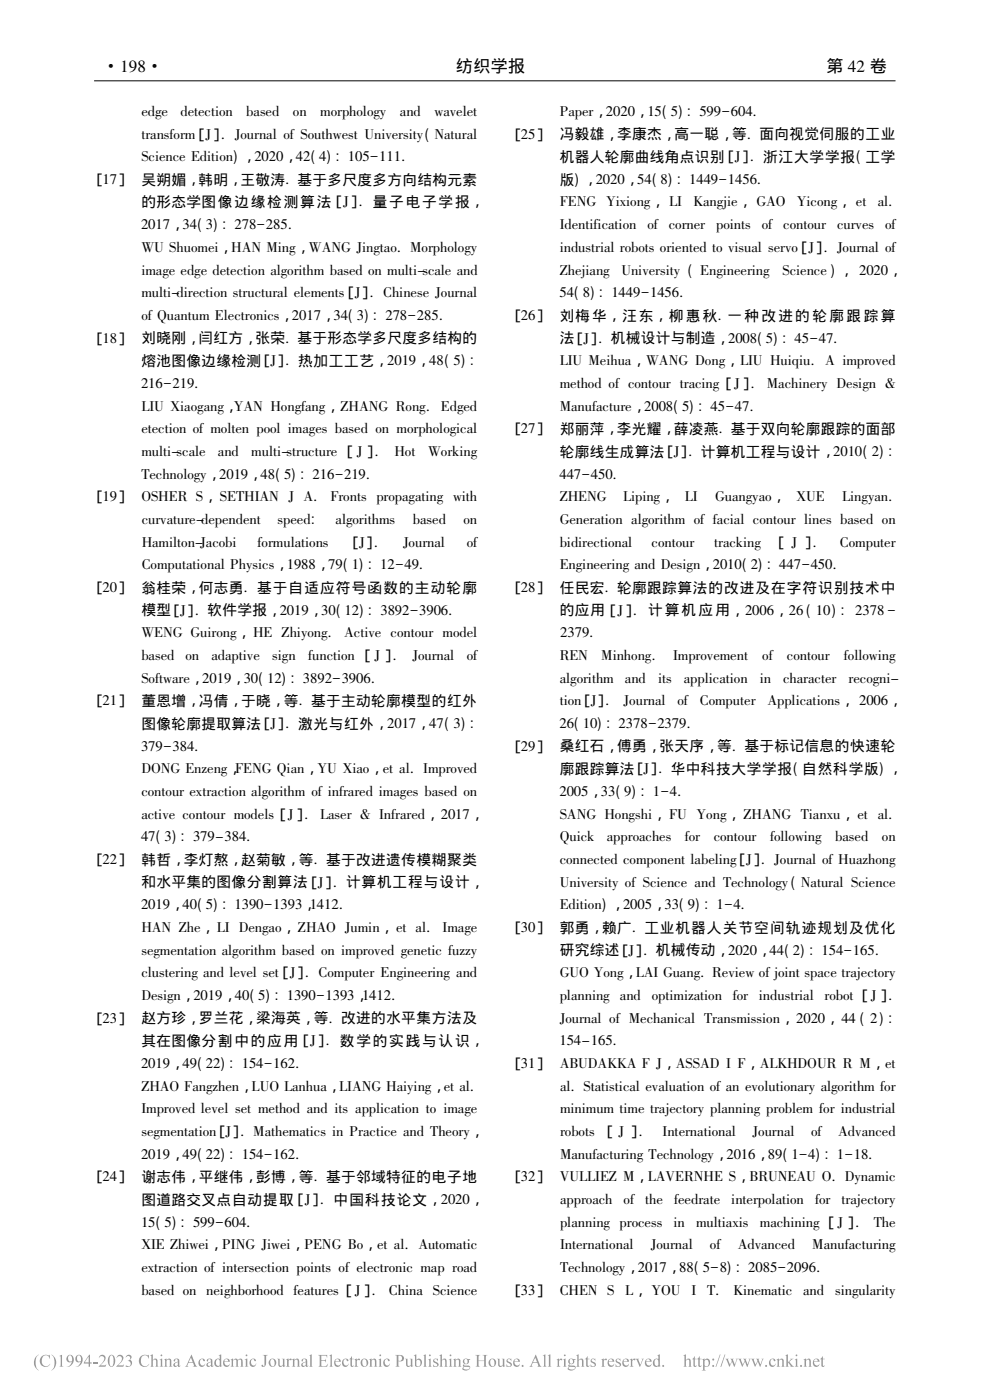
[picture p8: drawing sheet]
<svg xmlns="http://www.w3.org/2000/svg" width="210mm" height="297mm" viewBox="0 0 210 297" stroke-linecap="round" stroke-linejoin="round" font-family="sans-serif">
<defs><g id="words">
<g font-size="3.6">
<text x="21.8" y="15.3">·</text>
<text x="25.5" y="15.3">198·</text>
<text x="96.7" y="15.4">纺织学报</text>
<text x="175.3" y="15.4">第 42 卷</text>
</g>
<g font-size="3.1">
<text x="30" y="29.4">transform［J］． Journal of Southwest University</text>
<text x="30" y="24.6">edge</text>
<text x="38.3" y="24.6">detection</text>
<text x="52.2" y="24.6">based</text>
<text x="62.1" y="24.6">on</text>
<text x="67.9" y="24.6">morphology</text>
<text x="84.8" y="24.6">and</text>
<text x="92.2" y="24.6">wavelet</text>
<text x="92.2" y="29.4">Natural</text>
<text x="108.2" y="29.4">［25］</text>
<text x="118.7" y="24.6">Paper，2020，15</text>
<text x="118.7" y="29.5">冯毅雄，李康杰，高一聪，等． 面向视觉伺服的工业</text>
<text x="142.3" y="24.6">5) : 599－604．</text>
<text x="30" y="34.2">Science Edition) ，2020，42</text>
<text x="67.7" y="34.2">4) : 105－111．</text>
<text x="118.7" y="34.3">机器人轮廓曲线角点识别［J］． 浙江大学学报 工学</text>
<text x="19.4" y="39">［17］</text>
<text x="30" y="39.2">吴朔媚，韩明，王敬涛． 基于多尺度多方向结构元素</text>
<text x="118.7" y="39.2">版) ，2020，54</text>
<text x="140.1" y="39">8) : 1449－1456．</text>
<text x="30" y="44">的形态学图像边缘检测算法［J］．</text>
<text x="79.1" y="44">量子电子学报，</text>
<text x="118.7" y="43.8">FENG Yixiong， LI</text>
<text x="147.1" y="43.8">Kangjie， GAO</text>
<text x="169" y="43.8">Yicong， et</text>
<text x="186.2" y="43.8">al．</text>
<text x="29.9" y="48.6">2017，34</text>
<text x="30" y="53.4">WU Shuomei，HAN Ming，WANG Jingtao． Morphology</text>
<text x="43.7" y="48.6">3) : 278－285．</text>
<text x="118.7" y="48.6">Identification</text>
<text x="118.7" y="53.4">industrial robots oriented to visual servo［J］． Journal of</text>
<text x="137.3" y="48.6">of corner</text>
<text x="151.9" y="48.6">points</text>
<text x="161.6" y="48.6">of contour</text>
<text x="177.5" y="48.6">curves</text>
<text x="187.7" y="48.6">of</text>
<text x="30" y="58.2">image edge detection algorithm based on multi-scale and</text>
<text x="118.7" y="58.2">Zhejiang</text>
<text x="131.8" y="58.2">University</text>
<text x="148.5" y="58.2">Engineering</text>
<text x="166" y="58.2">Science ) ， 2020，</text>
<text x="30" y="63">multi-direction structural elements［J］． Chinese Journal</text>
<text x="118.6" y="63">54</text>
<text x="123.6" y="63">8) : 1449－1456．</text>
<text x="30" y="67.9">of Quantum Electronics，2017，34</text>
<text x="75.7" y="67.9">3) : 278－285．</text>
<text x="108.2" y="67.9">［26］</text>
<text x="118.7" y="68">刘梅华，汪东，柳惠秋． 一种改进的轮廓跟踪算</text>
<text x="19.4" y="72.7">［18］</text>
<text x="30" y="72.8">刘晓刚，闫红方，张荣． 基于形态学多尺度多结构的</text>
<text x="30" y="77.6">熔池图像边缘检测［J］． 热加工工艺，2019，48</text>
<text x="96.2" y="77.5">5) :</text>
<text x="118.7" y="72.8">法［J］． 机械设计与制造，2008</text>
<text x="118.7" y="77.5">LIU Meihua，WANG Dong，LIU Huiqiu．</text>
<text x="162.5" y="72.7">5) : 45－47．</text>
<text x="175" y="77.5">A improved</text>
<text x="29.9" y="82.3">216－219．</text>
<text x="118.7" y="82.3">method of contour tracing［J］．</text>
<text x="162.6" y="82.3">Machinery Design ＆</text>
<text x="30" y="87.1">LIU Xiaogang，YAN Hongfang，ZHANG Ｒong．</text>
<text x="93.5" y="87.1">Edged</text>
<text x="118.7" y="87.1">Manufacture，2008</text>
<text x="144.7" y="87.1">5) : 45－47．</text>
<text x="30" y="91.9">etection of molten pool images based on morphological</text>
<text x="108.2" y="91.9">［27］</text>
<text x="118.7" y="92">郑丽萍，李光耀，薛凌燕． 基于双向轮廓跟踪的面部</text>
<text x="30" y="96.7">multi-scale</text>
<text x="30" y="101.5">Technology，2019，48</text>
<text x="46.2" y="96.7">and</text>
<text x="53.3" y="96.7">multi-structure ［J］．</text>
<text x="60.2" y="101.5">5) : 216－219．</text>
<text x="83.7" y="96.7">Hot</text>
<text x="90.8" y="96.7">Working</text>
<text x="118.6" y="101.5">447－450．</text>
<text x="118.7" y="96.9">轮廓线生成算法［J］． 计算机工程与设计，2010</text>
<text x="184.9" y="96.7">2) :</text>
<text x="19.4" y="106.3">［19］</text>
<text x="30" y="106.3">OSHEＲ S，SETHIAN J A．</text>
<text x="70.1" y="106.3">Fronts propagating with</text>
<text x="118.7" y="106.3">ZHENG</text>
<text x="132.1" y="106.3">Liping， LI</text>
<text x="151.7" y="106.3">Guangyao， XUE</text>
<text x="178.6" y="106.3">Lingyan．</text>
<text x="30.1" y="111.1">curvature-dependent</text>
<text x="58.9" y="111.1">speed</text>
<text x="71.2" y="111.1">algorithms</text>
<text x="87.6" y="111.1">based</text>
<text x="98.3" y="111.1">on</text>
<text x="118.7" y="111.1">Generation algorithm of facial contour lines based on</text>
<text x="30.1" y="116">Hamilton-Jacobi</text>
<text x="54.6" y="116">formulations</text>
<text x="73.8" y="116">［J］．</text>
<text x="85.5" y="116">Journal</text>
<text x="99" y="116">of</text>
<text x="118.7" y="116">bidirectional</text>
<text x="138.2" y="116">contour</text>
<text x="151.5" y="116">tracking</text>
<text x="164" y="116">［ J ］．</text>
<text x="178.1" y="116">Computer</text>
<text x="19.4" y="125.6">［20］</text>
<text x="30" y="125.7">翁桂荣，何志勇． 基于自适应符号函数的主动轮廓</text>
<text x="30.1" y="120.7">Computational Physics，1988，79</text>
<text x="74.6" y="120.7">1) : 12－49．</text>
<text x="108.2" y="125.6">［28］</text>
<text x="118.7" y="120.7">Engineering and Design，2010</text>
<text x="118.7" y="125.7">任民宏． 轮廓跟踪算法的改进及在字符识别技术中</text>
<text x="159.2" y="120.7">2) : 447－450．</text>
<text x="30" y="130.5">模型［J］． 软件学报，2019，30</text>
<text x="73.1" y="130.4">12) : 3892－3906．</text>
<text x="118.7" y="130.5">的应用［J］．</text>
<text x="137.4" y="130.5">计算机应用，2006，26</text>
<text x="173" y="130.4">10) :</text>
<text x="181.4" y="130.4">2378 －</text>
<text x="30" y="135.2">WENG Guirong，HE Zhiyong．</text>
<text x="73" y="135.2">Active contour model</text>
<text x="118.8" y="135.2">2379．</text>
<text x="30" y="140">based</text>
<text x="39.3" y="140">on</text>
<text x="44.8" y="140">adaptive</text>
<text x="57.7" y="140">sign</text>
<text x="65.3" y="140">function ［J］．</text>
<text x="87.5" y="140">Journal</text>
<text x="99" y="140">of</text>
<text x="118.7" y="140">ＲEN</text>
<text x="127.5" y="140">Minhong．</text>
<text x="142.7" y="140">Improvement</text>
<text x="161.7" y="140">of</text>
<text x="166.9" y="140">contour</text>
<text x="179" y="140">following</text>
<text x="19.4" y="149.6">［21］</text>
<text x="30" y="144.8">Software，2019，30</text>
<text x="30" y="149.8">董恩增，冯倩，于晓，等． 基于主动轮廓模型的红外</text>
<text x="56.7" y="144.8">12) : 3892－3906．</text>
<text x="118.7" y="144.8">algorithm</text>
<text x="118.7" y="149.6">tion［J］．</text>
<text x="132.3" y="149.6">Journal</text>
<text x="132.5" y="144.8">and</text>
<text x="139.6" y="144.8">its</text>
<text x="143.7" y="149.6">of</text>
<text x="145" y="144.8">application</text>
<text x="148.4" y="149.6">Computer</text>
<text x="161.1" y="144.8">in</text>
<text x="162.8" y="149.6">Applications， 2006，</text>
<text x="166.1" y="144.8">character</text>
<text x="180" y="144.8">recogni-</text>
<text x="30" y="154.6">图像轮廓提取算法［J］． 激光与红外，2017，47</text>
<text x="96.2" y="154.4">3) :</text>
<text x="118.6" y="154.4">26</text>
<text x="123.6" y="154.4">10) : 2378－2379．</text>
<text x="29.9" y="159.2">379－384．</text>
<text x="108.2" y="159.2">［29］</text>
<text x="118.7" y="159.4">桑红石，傅勇，张天序，等． 基于标记信息的快速轮</text>
<text x="30" y="164">DONG Enzeng，</text>
<text x="49.9" y="164">FENG Qian，YU Xiao，et al． Improved</text>
<text x="118.7" y="164.2">廓跟踪算法［J］． 华中科技大学学报 自然科学版) ，</text>
<text x="30" y="168.8">contour extraction algorithm of infrared images based on</text>
<text x="30" y="173.6">active contour models［J］．</text>
<text x="67.9" y="173.6">Laser ＆ Infrared，2017，</text>
<text x="118.6" y="168.8">2005，33</text>
<text x="118.7" y="173.6">SANG Hongshi，FU Yong，ZHANG Tianxu，et al．</text>
<text x="132.4" y="168.8">9) : 1－4．</text>
<text x="29.9" y="178.5">47</text>
<text x="34.9" y="178.5">3) : 379－384．</text>
<text x="118.7" y="178.5">Quick</text>
<text x="128.7" y="178.5">approaches</text>
<text x="145.2" y="178.5">for</text>
<text x="151.4" y="178.5">contour</text>
<text x="163.3" y="178.5">following</text>
<text x="177.1" y="178.5">based</text>
<text x="187" y="178.5">on</text>
<text x="19.4" y="183.3">［22］</text>
<text x="30" y="183.4">韩哲，李灯熬，赵菊敏，等． 基于改进遗传模糊聚类</text>
<text x="118.7" y="183.3">connected component labeling［J］． Journal of Huazhong</text>
<text x="30" y="188.2">和水平集的图像分割算法［J］． 计算机工程与设计，</text>
<text x="118.7" y="188.1">University of Science and Technology</text>
<text x="169.9" y="188.1">Natural Science</text>
<text x="29.9" y="192.9">2019，40</text>
<text x="30" y="197.7">HAN Zhe，LI Dengao，ZHAO Jumin，et al．</text>
<text x="43.7" y="192.9">5) : 1390－1393，</text>
<text x="65.7" y="192.9">1412．</text>
<text x="93.9" y="197.7">Image</text>
<text x="108.2" y="197.7">［30］</text>
<text x="118.7" y="192.9">Edition) ，2005，33</text>
<text x="118.7" y="197.9">郭勇，赖广． 工业机器人关节空间轨迹规划及优化</text>
<text x="145.9" y="192.9">9) : 1－4．</text>
<text x="30" y="202.5">segmentation algorithm based on improved genetic fuzzy</text>
<text x="118.7" y="202.6">研究综述［J］． 机械传动，2020，44</text>
<text x="168.2" y="202.5">2) : 154－165．</text>
<text x="30" y="207.3">clustering and level set［J］． Computer Engineering and</text>
<text x="118.7" y="207.3">GUO Yong，LAI Guang． Ｒeview of joint space trajectory</text>
<text x="30" y="212.1">Design，2019，40</text>
<text x="54.8" y="212.1">5) : 1390－1393，</text>
<text x="76.8" y="212.1">1412．</text>
<text x="118.7" y="212.1">planning and</text>
<text x="138.2" y="212.1">optimization</text>
<text x="155.4" y="212.1">for</text>
<text x="161" y="212.1">industrial</text>
<text x="174.9" y="212.1">robot ［J］．</text>
<text x="19.4" y="216.9">［23］</text>
<text x="30" y="217.1">赵方珍，罗兰花，梁海英，等． 改进的水平集方法及</text>
<text x="30" y="221.9">其在图像分割中的应用［J］．</text>
<text x="72.1" y="221.9">数学的实践与认识，</text>
<text x="118.6" y="221.7">154－165．</text>
<text x="118.7" y="216.9">Journal of Mechanical Transmission，2020，44</text>
<text x="184.6" y="216.9">2) :</text>
<text x="29.9" y="226.6">2019，49</text>
<text x="43.7" y="226.6">22) : 154－162．</text>
<text x="108.2" y="226.6">［31］</text>
<text x="118.7" y="226.6">ABUDAKKA F J，ASSAD I F，ALKHDOUＲ Ｒ M，et</text>
<text x="30" y="231.4">ZHAO Fangzhen，LUO Lanhua，LIANG Haiying，et al．</text>
<text x="118.8" y="231.4">al． Statistical evaluation of an evolutionary algorithm for</text>
<text x="30" y="236.2">Improved level set method and its application to image</text>
<text x="118.8" y="236.2">minimum time trajectory planning problem for industrial</text>
<text x="29.9" y="245.8">2019，49</text>
<text x="30" y="241">segmentation［J］． Mathematics in Practice and Theory，</text>
<text x="43.7" y="245.8">22) : 154－162．</text>
<text x="118.8" y="241">robots ［J ］．</text>
<text x="118.8" y="245.8">Manufacturing Technology，2016，89</text>
<text x="140.5" y="241">International</text>
<text x="159.6" y="241">Journal</text>
<text x="167.8" y="245.8">1－4) : 1－18．</text>
<text x="172" y="241">of</text>
<text x="177.8" y="241">Advanced</text>
<text x="19.4" y="250.6">［24］</text>
<text x="30" y="250.7">谢志伟，平继伟，彭博，等． 基于邻域特征的电子地</text>
<text x="108.2" y="250.6">［32］</text>
<text x="118.7" y="250.6">VULLIEZ M，LAVEＲNHE S，BＲUNEAU O． Dynamic</text>
<text x="30" y="255.5">图道路交叉点自动提取［J］． 中国科技论文，2020，</text>
<text x="118.8" y="255.4">approach</text>
<text x="132.3" y="255.4">of the</text>
<text x="143" y="255.4">feedrate</text>
<text x="155.1" y="255.4">interpolation</text>
<text x="172.9" y="255.4">for</text>
<text x="178.5" y="255.4">trajectory</text>
<text x="29.9" y="260.2">15</text>
<text x="34.9" y="260.2">5) : 599－604．</text>
<text x="118.8" y="260.2">planning process</text>
<text x="142.8" y="260.2">in</text>
<text x="147.6" y="260.2">multiaxis</text>
<text x="161.2" y="260.2">machining ［J］．</text>
<text x="185.3" y="260.2">The</text>
<text x="30" y="269.8">extraction of intersection points of electronic map road</text>
<text x="30" y="265">XIE Zhiwei，PING Jiwei，PENG Bo，et al． Automatic</text>
<text x="118.8" y="265">International</text>
<text x="118.8" y="269.8">Technology，2017，88</text>
<text x="138" y="265">Journal</text>
<text x="149" y="269.8">5－8) : 2085－2096．</text>
<text x="150.6" y="265">of</text>
<text x="156.5" y="265">Advanced</text>
<text x="172.3" y="265">Manufacturing</text>
<text x="30" y="274.6">based on neighborhood features［J］．</text>
<text x="82.5" y="274.6">China Science</text>
<text x="108.2" y="274.6">［33］</text>
<text x="118.7" y="274.6">CHEN S</text>
<text x="132.6" y="274.6">L， YOU</text>
<text x="146.6" y="274.6">I</text>
<text x="150" y="274.6">T．</text>
<text x="155.5" y="274.6">Kinematic</text>
<text x="170.3" y="274.6">and</text>
<text x="177.1" y="274.6">singularity</text>
</g>
</g></defs>
<path d="M20 17.1h169.9" fill="none" stroke="#000" stroke-width=".21"/>
<g fill="#999">
<path d="M74.6 287.7v.5h.4l-.4 .1 .1 1.3 .1 .1 .3-.1a.39 .39 0 0 1-.5 .4 .39 .39 0 0 1-.3-.5v-1.2h-.3z" fill-rule="evenodd"/>
<path d="M40.6 287.4l.9 2.1 .4 .4h-1l.2-.1-.1-.7h-1l-.3 .6 .3 .2h-.8l.3-.3zM40.5 288l-.5 1h.9z" fill-rule="evenodd"/>
<path d="M10.9 287.3a1.91 1.91 0 0 1 0 3.4 2.47 2.47 0 0 0 0-3.4z" fill-rule="evenodd"/>
<path d="M12.5 287.7l.7-.3v2.2l.3 .3h-.9l.2-.1 .1-1.7-.1-.4z" fill-rule="evenodd"/>
<path d="M14.4 287.5a.93 .93 0 0 1 1.2 .3 .93 .93 0 0 1 0 1.1 1.34 1.34 0 0 1-1.5 1 1.26 1.26 0 0 0 1.1-1.1 .77 .77 0 0 1-1.1-.2 .77 .77 0 0 1 .3-1.1zM14.7 287.5a.64 .64 0 0 0-.3 .9 .64 .64 0 0 0 .9 .3 .99 .99 0 0 0-.4-1.2z" fill-rule="evenodd"/>
<path d="M16.3 287.5a.86 .86 0 0 1 1.1 .1 .86 .86 0 0 1 .1 1.1 1.38 1.38 0 0 1-1.5 1.2 1.21 1.21 0 0 0 1.1-1.1 .78 .78 0 0 1-1.1-.2 .78 .78 0 0 1 .3-1.1zM16.4 287.7a.64 .64 0 0 0-.1 .7 .64 .64 0 0 0 .8 .3 .74 .74 0 0 0-.5-1.2z" fill-rule="evenodd"/>
<path d="M18.9 287.4h.2v1.6h.3v.2h-.3v.7h-.3v-.7h-1v-.2zM18.8 287.7l-.8 1.3h.8z" fill-rule="evenodd"/>
<path d="M19.7 288.9h1v.3h-1z" fill-rule="evenodd"/>
<path d="M21.2 287.5a.77 .77 0 0 1 1.1 .2 .77 .77 0 0 1-.2 1.1l-.8 .8h.9l.3-.2-.1 .5-1.5-.1a2.08 2.08 0 0 0 1.1-1.9 .62 .62 0 0 0-1 .2z" fill-rule="evenodd"/>
<path d="M23.2 287.6a.75 .75 0 0 1 .9-.1 .75 .75 0 0 1 .3 .8 1.09 1.09 0 0 1-1 1.6 1.75 1.75 0 0 1-.2-2.3zM23.5 287.5a2.28 2.28 0 0 0 0 2.3h.1a1.76 1.76 0 0 0 .3-2.1z" fill-rule="evenodd"/>
<path d="M34.7 288.4l.6-.2v.3a.54 .54 0 0 1 .7-.3 .54 .54 0 0 1 .3 .6v.9l.3 .2h-.8l.2-.2v-1.1l-.2-.2-.5 .2v1.1l.3 .2h-.9l.3-.1v-.3v-1z" fill-rule="evenodd"/>
<path d="M26.8 287.6a.58 .58 0 0 1 .9-.1 .58 .58 0 0 1-.1 .9 .82 .82 0 0 1 .2 1.2 .82 .82 0 0 1-1.2 .2l.1-.1a.59 .59 0 0 0 1-.2 .59 .59 0 0 0-.6-.8 .54 .54 0 0 0 .5-.5 .54 .54 0 0 0-.4-.6l-.5 .3z" fill-rule="evenodd"/>
<path d="M29.9 287.7a1.76 1.76 0 0 1 1.5-.2l.2-.1v.8a.9 .9 0 0 0-1.1-.7 .9 .9 0 0 0-.6 1.2 .96 .96 0 0 0 .6 1.1 .96 .96 0 0 0 1.2-.5 1.24 1.24 0 0 1-1.9 .3 1.24 1.24 0 0 1 .1-1.9z" fill-rule="evenodd"/>
<path d="M31.8 287.5l.6-.2v1.2a.54 .54 0 0 1 .7-.3 .54 .54 0 0 1 .3 .7v.9l.3 .1h-.9l.3-.2v-1a.35 .35 0 0 0-.3-.3 .35 .35 0 0 0-.4 .2v1.2l.3 .1h-.8l.2-.2v-2z" fill-rule="evenodd"/>
<path d="M34.1 287.5a.18 .18 0 0 1 .3 0 .18 .18 0 0 1-.3 0zM33.8 288.4l.6-.2v1.5l.3 .2h-.9l.3-.1v-.3v-1z" fill-rule="evenodd"/>
<path d="M91 287.5a.2 .2 0 0 1 .4 0 .2 .2 0 0 1-.4 0zM90.8 288.4l.5-.2 .1 1.5 .2 .2h-.8l.2-.1 .1-.3-.1-1z" fill-rule="evenodd"/>
<path d="M36.9 288.5a.62 .62 0 0 1 .7-.3 .62 .62 0 0 1 .4 .6v.9h.3l-.4 .2-.2-.2a.51 .51 0 0 1-.9 .1 .51 .51 0 0 1 .4-.8l.5-.2v-.3a.32 .32 0 0 0-.4-.2 .32 .32 0 0 0-.2 .4h-.2zM37.1 289.2a.34 .34 0 0 0 .1 .5 .34 .34 0 0 0 .5-.1v-.7z" fill-rule="evenodd"/>
<path d="M58.7 288.2h.6v1.1a.36 .36 0 0 0 .3 .4 .36 .36 0 0 0 .4-.2v-1.1l-.2-.2h.5v1.4l.3 .1-.6 .2v-.3a.52 .52 0 0 1-.6 .4 .52 .52 0 0 1-.4-.7v-.9z" fill-rule="evenodd"/>
<path d="M42.3 288.4a.59 .59 0 0 1 .7-.2 .59 .59 0 0 1 .4 .5 .29 .29 0 0 1-.3 0 .29 .29 0 0 1-.1-.3 .6 .6 0 0 0-.6 .3 .6 .6 0 0 0 .1 .7 .55 .55 0 0 0 .6 .2 .55 .55 0 0 0 .4-.4 .76 .76 0 0 1-.9 .7 .76 .76 0 0 1-.5-1.1z" fill-rule="evenodd"/>
<path d="M44 288.3a.62 .62 0 0 1 .7-.1 .62 .62 0 0 1 .3 .6l.1 .9h.2l-.4 .2-.2-.2a.51 .51 0 0 1-.9 .1 .51 .51 0 0 1 .5-.8l.4-.2v-.3a.36 .36 0 0 0-.4-.2 .36 .36 0 0 0-.3 .5l-.1-.1zM44.1 289.2l.1 .5h.3l.2-.1v-.7z" fill-rule="evenodd"/>
<path d="M75.1 288.4l.6-.2v.3l.4-.3a.18 .18 0 0 1 .2 .1 .18 .18 0 0 1-.1 .2l-.3-.1-.2 .3v1l.3 .2h-.9l.2-.1 .1-.3-.1-1z" fill-rule="evenodd"/>
<path d="M47.6 288.4a.67 .67 0 0 1 .7-.2 .67 .67 0 0 1 .5 .7h-1.2a.6 .6 0 0 0 .4 .7 .6 .6 0 0 0 .7-.4 .74 .74 0 0 1-.9 .7 .74 .74 0 0 1-.5-1.1zM47.7 288.4l-.1 .3h.8a.39 .39 0 0 0-.2-.3 .39 .39 0 0 0-.5 0z" fill-rule="evenodd"/>
<path d="M48.9 288.4l.5-.2v.3a.55 .55 0 0 1 .5-.3 .55 .55 0 0 1 .5 .3 .53 .53 0 0 1 .7-.3 .53 .53 0 0 1 .4 .6v1l.2 .1h-.8l.3-.2v-.9a.35 .35 0 0 0-.4-.4 .35 .35 0 0 0-.4 .3v1.1l.3 .1h-.8l.2-.2v-.9a.37 .37 0 0 0-.2-.4 .37 .37 0 0 0-.5 .2l.1 1.2 .2 .1h-.8l.2-.1v-.3v-1z" fill-rule="evenodd"/>
<path d="M52.1 287.5a.2 .2 0 0 1 .4 0 .2 .2 0 0 1-.4 0zM51.9 288.4l.6-.2v1.6l.2 .1h-.8l.2-.2v-1.2z" fill-rule="evenodd"/>
<path d="M53.2 288.4a.56 .56 0 0 1 .6-.2 .56 .56 0 0 1 .4 .5 .27 .27 0 0 1-.3-.1 .27 .27 0 0 1-.1-.2 .6 .6 0 0 0-.6 .3 .6 .6 0 0 0 .2 .7 .55 .55 0 0 0 .5 .2 .55 .55 0 0 0 .5-.4 .76 .76 0 0 1-1 .7 .76 .76 0 0 1-.5-1.1z" fill-rule="evenodd"/>
<path d="M55.7 287.4h1.1l-.4 .3v1.4a.58 .58 0 0 1-.2 .7 .58 .58 0 0 1-.7-.1l.1-.2 .4 .3 .1-.1v-2z" fill-rule="evenodd"/>
<path d="M156.6 288.2h.7l-.2 .2 .5 1.1 .3-.8-.3-.5h.7l-.1 .2 .4 1.1 .4-1.1-.3-.2 .5 .1-.7 1.6-.5-1.1-.6 1.1-.6-1.5z" fill-rule="evenodd"/>
<path d="M164.6 288.4l.6-.2v.3a.54 .54 0 0 1 .7-.3 .54 .54 0 0 1 .3 .6v.9l.3 .2h-.8l.2-.2v-1.1l-.2-.2-.5 .2v1.1l.3 .2h-.9l.3-.1v-.3v-1z" fill-rule="evenodd"/>
<path d="M60.6 288.4l.6-.2v.3l.3-.3 .3 .1a.23 .23 0 0 1-.1 .2 .23 .23 0 0 1-.3-.1l-.2 .3v1l.3 .2h-.9l.3-.2v-1.2z" fill-rule="evenodd"/>
<path d="M113.6 287.4l.9 2.1 .4 .4h-1l.3-.1-.2-.7h-1l-.3 .6 .3 .2h-.7l.3-.3zM113.5 288l-.5 1h.9z" fill-rule="evenodd"/>
<path d="M64.1 288.3a.62 .62 0 0 1 .7-.1 .62 .62 0 0 1 .4 .6v.9h.2l-.3 .2-.3-.2a.51 .51 0 0 1-.9 .1 .51 .51 0 0 1 .5-.8l.4-.2v-.3a.36 .36 0 0 0-.4-.2 .36 .36 0 0 0-.2 .5l-.2-.1zM64.2 289.2l.1 .5h.3l.2-.1v-.7z" fill-rule="evenodd"/>
<path d="M71.1 288.4a.67 .67 0 0 1 .7-.2 .67 .67 0 0 1 .5 .7h-1.2a.6 .6 0 0 0 .4 .7 .6 .6 0 0 0 .7-.4 .73 .73 0 0 1-.9 .7 .73 .73 0 0 1-.4-1.1zM71.3 288.4l-.2 .3h.8a.4 .4 0 0 0-.2-.4 .4 .4 0 0 0-.4 .1z" fill-rule="evenodd"/>
<path d="M103.6 289a.85 .85 0 0 1 1.7 0 .85 .85 0 0 1-1.7 0zM104.2 288.4a.89 .89 0 0 0 .4 1.4 .92 .92 0 0 0-.3-1.5z" fill-rule="evenodd"/>
<path d="M125.4 288.3l.9-.1v.5a.45 .45 0 0 0-.3-.4 .45 .45 0 0 0-.5 .1v.3l.3 .2a.59 .59 0 0 1 .5 .7 .59 .59 0 0 1-.9 .3h-.1v-.5a.45 .45 0 0 0 .3 .4 .45 .45 0 0 0 .5-.2l-.1-.3-.7-.4z" fill-rule="evenodd"/>
<path d="M65.5 287.5l.6-.2v2.4l.3 .2h-.9l.3-.1v-2.1z" fill-rule="evenodd"/>
<path d="M72.8 288.4a.56 .56 0 0 1 .6-.2 .56 .56 0 0 1 .4 .5 .27 .27 0 0 1-.3-.1 .27 .27 0 0 1-.1-.2 .6 .6 0 0 0-.6 .3 .6 .6 0 0 0 .2 .7 .55 .55 0 0 0 .5 .2 .55 .55 0 0 0 .5-.4 .76 .76 0 0 1-1 .7 .76 .76 0 0 1-.4-1.1z" fill-rule="evenodd"/>
<path d="M7.8 287.6l.4-.3a2.47 2.47 0 0 0 0 3.4 1.93 1.93 0 0 1-.4-3.1z" fill-rule="evenodd"/>
<path d="M46.4 287.5l.5-.2v2.3l.3 .1-.6 .2v-.2a.74 .74 0 0 1-1 0 .74 .74 0 0 1-.1-1l.5-.5 .6 .1v-.6zM46 288.4a.75 .75 0 0 0-.2 .8 .75 .75 0 0 0 .6 .5l.2-.1v-.9a.38 .38 0 0 0-.2-.3 .38 .38 0 0 0-.4 0z" fill-rule="evenodd"/>
<path d="M76.4 289a.85 .85 0 0 1 1.7 0 .85 .85 0 0 1-1.7 0zM77 288.4a.86 .86 0 0 0 .5 1.4 .91 .91 0 0 0-.4-1.5z" fill-rule="evenodd"/>
<path d="M78.2 288.4l.6-.2v.3a.54 .54 0 0 1 .7-.3 .54 .54 0 0 1 .3 .6v1l.3 .1h-.8l.2-.2v-.9l-.1-.3-.2-.1-.4 .2v1.1l.3 .2h-.9l.3-.2v-1.2z" fill-rule="evenodd"/>
<path d="M80.5 287.5a.19 .19 0 0 1 .3 0 .19 .19 0 0 1-.3 0zM80.2 288.4l.6-.2v1.6l.3 .1h-.8l.2-.2v-1.2z" fill-rule="evenodd"/>
<path d="M81.5 288.4a.56 .56 0 0 1 .6-.2 .56 .56 0 0 1 .5 .5 .27 .27 0 0 1-.3-.1 .27 .27 0 0 1-.1-.2 .6 .6 0 0 0-.6 .3 .6 .6 0 0 0 .1 .7 .55 .55 0 0 0 .6 .2 .55 .55 0 0 0 .4-.4 .76 .76 0 0 1-.9 .7 .76 .76 0 0 1-.5-1.1z" fill-rule="evenodd"/>
<path d="M83.8 287.4h.9a.76 .76 0 0 1 1 .8 .76 .76 0 0 1-1.2 .5v1l.3 .2h-1l.3-.1v-.3v-1.8zM84.5 287.6v1a.57 .57 0 0 0 .8-.5 .57 .57 0 0 0-.8-.5z" fill-rule="evenodd"/>
<path d="M87.7 287.5l.6-.2v1.2a.7 .7 0 0 1 1-.2 .7 .7 0 0 1 .2 1 .92 .92 0 0 1-1.5 .5v-2l-.1-.3zM88.3 288.6v1.1a.65 .65 0 0 0 1-.4 .65 .65 0 0 0-.7-.9z" fill-rule="evenodd"/>
<path d="M25 287.5a.77 .77 0 0 1 1.1 .2 .77 .77 0 0 1-.3 1.1l-.8 .8h1l.3-.2-.2 .5h-1.4a2.65 2.65 0 0 0 1.1-1.9 .6 .6 0 0 0-.6-.3 .6 .6 0 0 0-.5 .4z" fill-rule="evenodd"/>
<path d="M92 288.3l.9-.1v.5a.47 .47 0 0 0-.3-.4 .47 .47 0 0 0-.5 .1l.3 .5a.59 .59 0 0 1 .5 .8 .59 .59 0 0 1-.9 .2h-.1v-.5a.48 .48 0 0 0 .3 .4 .48 .48 0 0 0 .5-.2l-.1-.3-.7-.4z" fill-rule="evenodd"/>
<path d="M100.8 287.4h1l-.3 .2v1h1.2v-1l-.4-.2h1.1l-.3 .2-.1 .3 .1 1.7 .3 .3h-1.1l.4-.1v-1.1h-1.2v1l.3 .2h-1l.3-.1v-.3v-1.9z" fill-rule="evenodd"/>
<path d="M95.4 287.5a.18 .18 0 0 1 .3 0 .18 .18 0 0 1-.3 0zM95.1 288.4l.6-.2v1.5l.3 .2h-.9l.3-.1v-.3v-1z" fill-rule="evenodd"/>
<path d="M96.1 288.4l.5-.2v.3a.54 .54 0 0 1 .7-.3 .54 .54 0 0 1 .3 .6l.1 .9 .2 .2h-.8l.2-.2v-1.1l-.2-.2-.5 .2v1.1l.3 .2h-.8l.2-.1v-.3v-1z" fill-rule="evenodd"/>
<path d="M98.4 288.4l.4-.2 .9 .2-.3 .1a.68 .68 0 0 1-.1 .8 .68 .68 0 0 1-.8 .1l-.1 .2 .2 .1a.72 .72 0 0 1 1.1 .5 .9 .9 0 0 1-.8 .6 .9 .9 0 0 1-.8-.5l.3-.4-.2-.3 .3-.3-.3-.4zM98.6 288.4a.49 .49 0 0 0-.1 .6 .49 .49 0 0 0 .6 .2 .5 .5 0 0 0 .1-.6 .5 .5 0 0 0-.6-.2zM98.5 289.9l-.2 .3a.73 .73 0 0 0 .7 .3 .73 .73 0 0 0 .6-.5z" fill-rule="evenodd"/>
<path d="M56.9 289a.85 .85 0 0 1 1.7 0 .85 .85 0 0 1-1.7 0zM57.5 288.4a.89 .89 0 0 0 .5 1.4 .92 .92 0 0 0-.4-1.5z" fill-rule="evenodd"/>
<path d="M67.5 287.4h1.9v.6l-.2-.4-1-.1v1h.8l.1-.3v.8l-.2-.3h-.7v1l.1 .1a.9 .9 0 0 0 1.2-.5l-.1 .6h-1.9l.2-.1 .1-.3v-1.8z" fill-rule="evenodd"/>
<path d="M105.4 288.2h.5v1.1a.36 .36 0 0 0 .3 .4 .36 .36 0 0 0 .4-.2v-1.1l-.2-.2h.6v1.4l.2 .1-.6 .2v-.3a.52 .52 0 0 1-.6 .4 .52 .52 0 0 1-.3-.7l-.1-.9z" fill-rule="evenodd"/>
<path d="M8.9 287.7a1.78 1.78 0 0 1 1.5-.2l.1-.1 .1 .8a.92 .92 0 0 0-1.1-.7 .92 .92 0 0 0-.6 1.2 .98 .98 0 0 0 .6 1.1 .98 .98 0 0 0 1.2-.5 1.24 1.24 0 0 1-1.9 .3 1.24 1.24 0 0 1 .1-1.9z" fill-rule="evenodd"/>
<path d="M89.7 287.5l.6-.2v2.4l.3 .2h-.9l.3-.1v-2.1z" fill-rule="evenodd"/>
<path d="M61.8 288.4l.6-.2v.3a.54 .54 0 0 1 .7-.3 .54 .54 0 0 1 .4 .6v1l.2 .1h-.8l.2-.2v-.9v-.3l-.2-.1-.5 .2v1.1l.3 .2h-.8l.2-.2v-1.2z" fill-rule="evenodd"/>
<path d="M115.1 287.5l.6-.2v2.2v.3l.3 .1h-.9l.3-.1v-.3v-1.7l-.1-.3z" fill-rule="evenodd"/>
<path d="M116.2 287.5l.5-.2v2.5l.3 .1h-.8l.2-.4v-1.8z" fill-rule="evenodd"/>
<path d="M109.1 288.4a.67 .67 0 0 1 .7-.2 .67 .67 0 0 1 .5 .7h-1.2a.6 .6 0 0 0 .4 .7 .6 .6 0 0 0 .7-.4 .74 .74 0 0 1-.9 .7 .74 .74 0 0 1-.4-1.1zM109.3 288.4l-.2 .3h.8a.39 .39 0 0 0-.2-.3 .39 .39 0 0 0-.4 0z" fill-rule="evenodd"/>
<path d="M118 288.4l.6-.2v.3l.4-.3a.18 .18 0 0 1 .2 .1 .18 .18 0 0 1-.1 .2l-.3-.1-.2 .3v1l.3 .2h-.9l.2-.1 .1-.3-.1-1z" fill-rule="evenodd"/>
<path d="M119.6 287.5a.2 .2 0 0 1 .4 0 .2 .2 0 0 1-.4 0zM119.3 288.4l.6-.2v1.5l.3 .2h-.8l.2-.1v-1.3z" fill-rule="evenodd"/>
<path d="M120.7 288.4l.5-.2 .9 .1-.1 .2h-.3a.68 .68 0 0 1-.1 .7 .68 .68 0 0 1-.8 .2v.2l.2 .1a.75 .75 0 0 1 1.1 .5 .93 .93 0 0 1-.8 .6 .93 .93 0 0 1-.9-.5l.3-.4-.2-.3 .3-.3-.3-.4zM120.9 288.4a.49 .49 0 0 0-.1 .6 .49 .49 0 0 0 .6 .2 .5 .5 0 0 0 .1-.6 .5 .5 0 0 0-.6-.2zM120.8 289.9l-.2 .3a.72 .72 0 0 0 .7 .3 .72 .72 0 0 0 .6-.5z" fill-rule="evenodd"/>
<path d="M122.2 287.5l.5-.2v1.2a.55 .55 0 0 1 .7-.3 .55 .55 0 0 1 .4 .7v.8l.2 .2h-.8l.2-.2v-1a.35 .35 0 0 0-.3-.3 .35 .35 0 0 0-.4 .2v1.1l.3 .2h-.8l.2-.1v-.3v-1.7v-.3z" fill-rule="evenodd"/>
<path d="M124.6 287.7v.5h.4l-.4 .1v1.3l.2 .1 .3-.1a.38 .38 0 0 1-.5 .4 .38 .38 0 0 1-.3-.5v-1.2h-.3z" fill-rule="evenodd"/>
<path d="M127.5 288.4l.6-.2v.3l.2-.3h.3a.2 .2 0 0 1 0 .3 .2 .2 0 0 1-.3-.1l-.2 .3v1l.3 .2h-.9l.2-.2v-1.2z" fill-rule="evenodd"/>
<path d="M93.1 287.5l.6-.2v1.2a.54 .54 0 0 1 .7-.3 .54 .54 0 0 1 .3 .7l.1 .9 .2 .1h-.8l.2-.2v-1a.35 .35 0 0 0-.3-.3 .35 .35 0 0 0-.4 .2v1.2l.3 .1h-.8l.2-.2v-2z" fill-rule="evenodd"/>
<path d="M69.8 287.5l.6-.2v2.2v.3l.3 .1h-.9l.3-.1v-.3v-1.7l-.1-.3z" fill-rule="evenodd"/>
<path d="M129.1 288.4a.67 .67 0 0 1 .7-.2 .67 .67 0 0 1 .5 .7h-1.2a.6 .6 0 0 0 .4 .7 .6 .6 0 0 0 .7-.4 .73 .73 0 0 1-.9 .7 .73 .73 0 0 1-.4-1.1zM129.3 288.4l-.2 .3h.8a.4 .4 0 0 0-.2-.4 .4 .4 0 0 0-.4 .1z" fill-rule="evenodd"/>
<path d="M130.7 288.3l.9-.1v.5a.44 .44 0 0 0-.3-.4 .44 .44 0 0 0-.5 .2l.3 .4a.59 .59 0 0 1 .5 .7 .59 .59 0 0 1-.9 .3h-.1v-.5a.48 .48 0 0 0 .3 .4 .48 .48 0 0 0 .5-.2v-.3l-.8-.5z" fill-rule="evenodd"/>
<path d="M132.2 288.4a.67 .67 0 0 1 .8-.2 .67 .67 0 0 1 .4 .7h-1.1a.6 .6 0 0 0 .3 .7 .6 .6 0 0 0 .8-.4 .74 .74 0 0 1-1 .7 .74 .74 0 0 1-.4-1.1zM132.4 288.4l-.1 .3h.7a.39 .39 0 0 0-.2-.3 .39 .39 0 0 0-.4 0z" fill-rule="evenodd"/>
<path d="M133.5 288.4l.6-.2v.3l.4-.3a.18 .18 0 0 1 .3 .1 .18 .18 0 0 1-.2 .2l-.3-.1-.2 .3v1l.3 .2h-.9l.3-.1v-.3v-1z" fill-rule="evenodd"/>
<path d="M134.8 288.2h.8l-.2 .3 .4 1 .4-1.1-.2-.2h.6l-.9 1.7-.7-1.5z" fill-rule="evenodd"/>
<path d="M137 288.4a.67 .67 0 0 1 .8-.2 .67 .67 0 0 1 .4 .7h-1.1a.6 .6 0 0 0 .3 .7 .6 .6 0 0 0 .8-.4 .74 .74 0 0 1-1 .7 .74 .74 0 0 1-.4-1.1zM137.2 288.4l-.1 .3h.7a.39 .39 0 0 0-.2-.3 .39 .39 0 0 0-.4 0z" fill-rule="evenodd"/>
<path d="M139.4 287.5l.5-.2v2.3l.3 .1-.6 .2v-.2a.74 .74 0 0 1-1 0 .74 .74 0 0 1 0-1l.4-.5 .6 .1v-.6zM139 288.4a.77 .77 0 0 0 .5 1.3l.1-.1v-.9a.39 .39 0 0 0-.2-.3 .39 .39 0 0 0-.4 0z" fill-rule="evenodd"/>
<path d="M144.9 287.5l.6-.2v1.2a.55 .55 0 0 1 .7-.3 .55 .55 0 0 1 .3 .7v.9l.3 .1h-.9l.3-.2v-1a.35 .35 0 0 0-.3-.3 .35 .35 0 0 0-.4 .2v1.2l.2 .1h-.8l.3-.1v-2.1z" fill-rule="evenodd"/>
<path d="M147.3 287.7l.1 .5h.3l-.3 .1v1.3l.1 .1 .2-.1a.32 .32 0 0 1-.3 .3 .32 .32 0 0 1-.3-.2v-1.4h-.3z" fill-rule="evenodd"/>
<path d="M148.3 287.7l.1 .5h.4l-.4 .1v1.3l.2 .1 .2-.1a.38 .38 0 0 1-.4 .4 .38 .38 0 0 1-.3-.5v-1.2h-.3z" fill-rule="evenodd"/>
<path d="M148.8 288.4l.6-.2v.4a.62 .62 0 0 1 .8-.4 .62 .62 0 0 1 .4 .8 .76 .76 0 0 1-.3 .8 .76 .76 0 0 1-.9 0v.7l.3 .2h-.9l.3-.2v-2zM149.6 288.5l-.2 .2v.6a.47 .47 0 0 0 .6 .6 .47 .47 0 0 0 .3-.7 .5 .5 0 0 0-.1-.6 .5 .5 0 0 0-.6-.1z" fill-rule="evenodd"/>
<path d="M151.1 288.4a.2 .2 0 0 1 .4 0 .2 .2 0 0 1-.4 0zM151 289.7a.25 .25 0 0 1 .5 0 .25 .25 0 0 1-.5 0z" fill-rule="evenodd"/>
<path d="M152.7 287.3h.1l-.9 2.6h-.1z" fill-rule="evenodd"/>
<path d="M153.7 287.3h.1l-.8 2.6h-.2z" fill-rule="evenodd"/>
<path d="M153.8 288.2h.8l-.2 .3 .4 1 .4-.8-.3-.5h.7l-.2 .3 .5 1 .3-1.1-.2-.2 .5 .1-.2 .2-.5 1.4-.5-1.1-.6 1.1-.6-1.5z" fill-rule="evenodd"/>
<path d="M85.8 288.2h.6v1.1a.36 .36 0 0 0 .3 .4 .36 .36 0 0 0 .4-.2v-1.1l-.2-.2h.6v1.4l.2 .1-.6 .2v-.3a.54 .54 0 0 1-.6 .3 .54 .54 0 0 1-.4-.6v-.9z" fill-rule="evenodd"/>
<path d="M159.3 288.2h.7l-.1 .3 .4 1 .4-.8-.4-.5h.7l-.1 .3 .4 1 .4-1.1-.2-.2 .5 .1-.3 .2-.4 1.4-.6-1.1-.6 1.1z" fill-rule="evenodd"/>
<path d="M163.3 288.4a.59 .59 0 0 1 .7-.2 .59 .59 0 0 1 .4 .5 .29 .29 0 0 1-.3 0 .29 .29 0 0 1-.1-.3 .6 .6 0 0 0-.6 .3 .6 .6 0 0 0 .1 .7 .55 .55 0 0 0 .6 .2 .55 .55 0 0 0 .4-.4 .76 .76 0 0 1-.9 .7 .76 .76 0 0 1-.5-1.1z" fill-rule="evenodd"/>
<path d="M107.6 288.3l.8-.1v.5a.44 .44 0 0 0-.3-.4 .44 .44 0 0 0-.5 .2l.3 .4a.59 .59 0 0 1 .6 .7 .59 .59 0 0 1-.9 .3h-.2v-.5a.48 .48 0 0 0 .4 .4 .48 .48 0 0 0 .5-.2l-.1-.3-.8-.5z" fill-rule="evenodd"/>
<path d="M166.5 287.5l.6-.2v1.7l.6-.5-.1-.3h.7l-.9 .7 1 1h-.8l.1-.2-.6-.7v.8l.3 .1h-.9l.2-.1 .1-.3v-1.8z" fill-rule="evenodd"/>
<path d="M168.7 287.5a.2 .2 0 0 1 .4 0 .2 .2 0 0 1-.4 0zM168.5 288.4l.6-.2v1.5l.3 .2h-.9l.3-.1v-.3v-1z" fill-rule="evenodd"/>
<path d="M170.4 288.4l.6-.2v.3a.54 .54 0 0 1 .6-.3 .54 .54 0 0 1 .4 .6v1l.2 .1h-.8l.3-.2v-.9l-.1-.3-.2-.1-.4 .2v1.1l.2 .2h-.8l.2-.2v-1.2z" fill-rule="evenodd"/>
<path d="M172.6 288.4a.67 .67 0 0 1 .8-.2 .67 .67 0 0 1 .4 .7h-1.2a.6 .6 0 0 0 .4 .7 .6 .6 0 0 0 .8-.4 .73 .73 0 0 1-1 .7 .73 .73 0 0 1-.4-1.1zM172.8 288.4l-.2 .3h.9a.4 .4 0 0 0-.3-.4 .4 .4 0 0 0-.4 .1z" fill-rule="evenodd"/>
<path d="M174.4 287.7l.1 .5h.4l-.4 .1v1.3l.2 .1 .2-.1a.38 .38 0 0 1-.4 .4 .38 .38 0 0 1-.3-.5v-1.2h-.3z" fill-rule="evenodd"/>
<circle cx="110.8" cy="289.7" r=".22"/>
<circle cx="140.7" cy="289.7" r=".22"/>
<circle cx="162.5" cy="289.7" r=".22"/>
<circle cx="169.9" cy="289.7" r=".22"/>
</g>
<use href="#words"/>
</svg>
